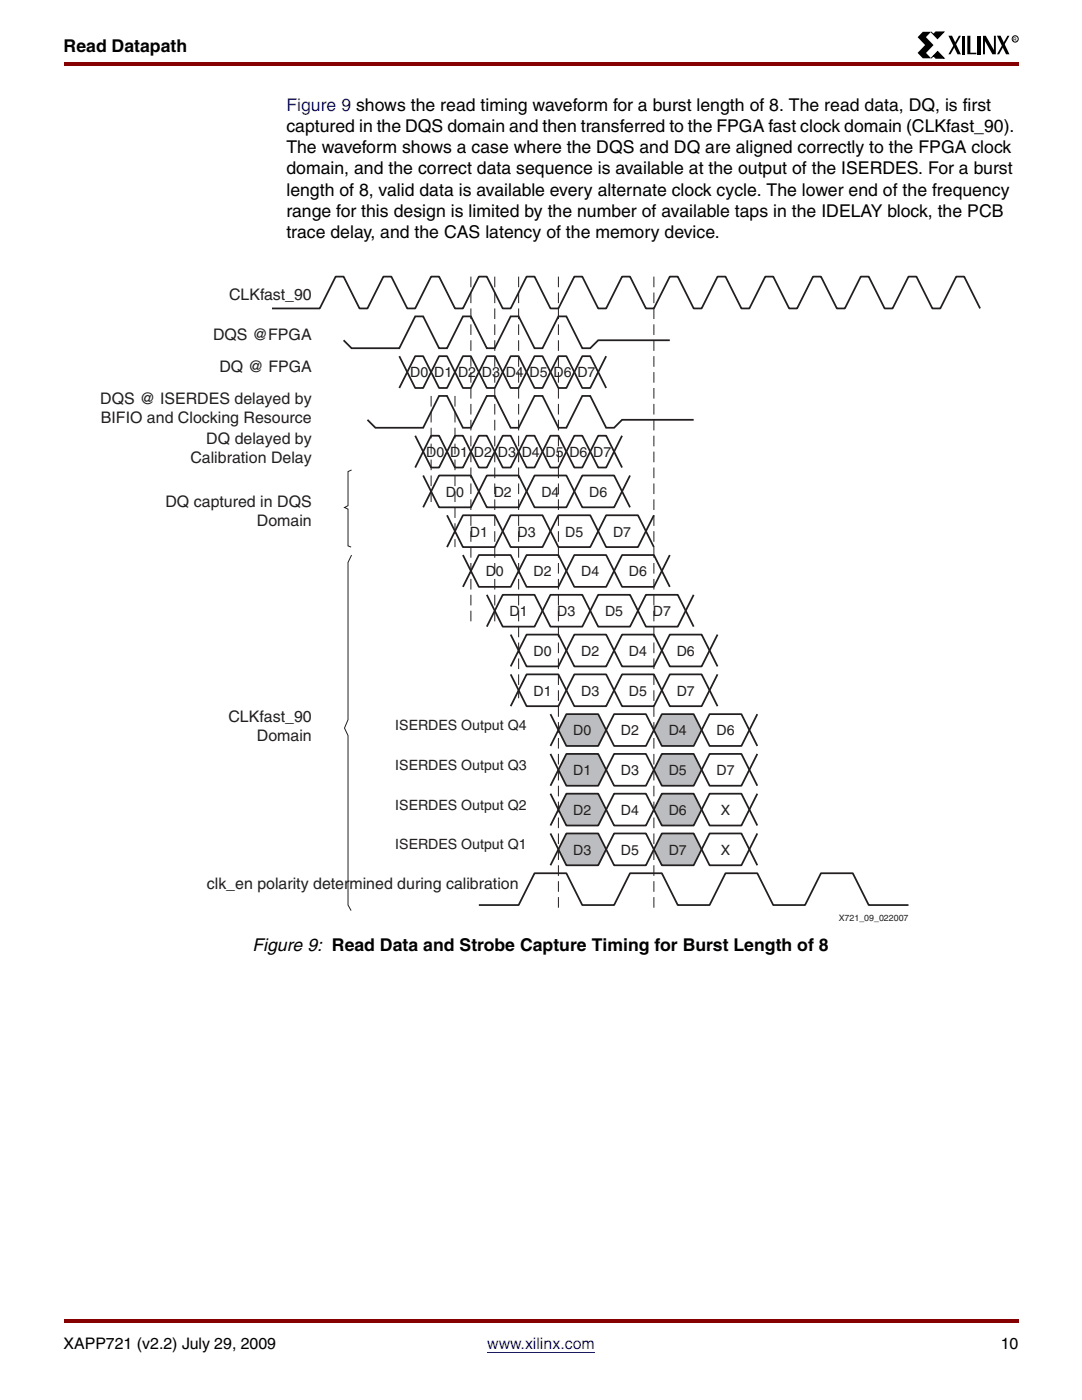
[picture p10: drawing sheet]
<svg xmlns="http://www.w3.org/2000/svg" width="216mm" height="279mm" viewBox="0 0 216 279" stroke-linecap="round" stroke-linejoin="round" font-family="sans-serif">
<defs><g id="words">
<g font-size="3.5">
<text x="12.7" y="10.5">Read Datapath</text>
<text x="57.1" y="26.3">captured in the DQS domain and then transferred to the FPGA fast clock domain (CLKfast_90).</text>
<text x="57.1" y="30.6">The waveform shows a case where the DQS and DQ are aligned correctly to the FPGA clock</text>
<text x="57.1" y="34.8">domain, and the correct data sequence is available at the output of the ISERDES. For a burst</text>
<text x="57.1" y="39">length of 8, valid data is available every alternate clock cycle. The lower end of the frequency</text>
<text x="57.1" y="43.3">range for this design is limited by the number of available taps in the IDELAY block, the PCB</text>
<text x="57.1" y="47.5">trace delay, and the CAS latency of the memory device.</text>
<text x="50.4" y="189.7">Figure 9: Read Data and Strobe Capture Timing for Burst Length of 8</text>
</g>
<text font-size="3.5" fill="#00f" x="57.1" y="22.1">Figure 9 shows the read timing waveform for a burst length of 8. The read data, DQ, is first</text>
<g font-size="3.2" fill="#231f20">
<text x="45.7" y="60">CLKfast_90</text>
<text x="42.5" y="67.9">DQS @FPGA</text>
<text x="43.8" y="74.3">DQ @ FPGA</text>
<text x="20" y="80.6">DQS @ ISERDES delayed by</text>
<text x="20.1" y="84.4">BIFIO and Clocking Resource</text>
<text x="41.2" y="88.5">DQ delayed by</text>
<text x="38" y="92.4">Calibration Delay</text>
<text x="33" y="101.2">DQ captured in DQS</text>
<text x="51.3" y="105.1">Domain</text>
<text x="45.6" y="144.1">CLKfast_90</text>
<text x="51.3" y="147.9">Domain</text>
<text x="41.3" y="177.4">clk_en polarity determined during calibration</text>
</g>
<g font-size="3.2">
<text x="12.7" y="269.2">XAPP721 (v2.2) July 29, 2009</text>
<text x="199.7" y="269.2">10</text>
</g>
<text font-size="3.2" fill="#00f" x="97.2" y="269.2">www.xilinx.com</text>
<g font-size="2.8" fill="#231f20">
<text x="81.9" y="75.3">D0 D1 D2 D3 D4 D5 D6 D7</text>
<text x="85" y="91.2">D0 D1 D2 D3 D4 D5 D6 D7</text>
<text x="89" y="99.1">D0</text>
<text x="98.5" y="99.1">D2</text>
<text x="108" y="99.1">D4</text>
<text x="117.6" y="99.1">D6</text>
<text x="93.7" y="107.1">D1</text>
<text x="103.3" y="107.1">D3</text>
<text x="112.8" y="107.1">D5</text>
<text x="122.3" y="107.1">D7</text>
<text x="96.9" y="115">D0</text>
<text x="106.4" y="115">D2</text>
<text x="116" y="115">D4</text>
<text x="125.5" y="115">D6</text>
<text x="101.7" y="123">D1</text>
<text x="111.2" y="123">D3</text>
<text x="120.7" y="123">D5</text>
<text x="130.3" y="123">D7</text>
<text x="106.4" y="130.9">D0</text>
<text x="116" y="130.9">D2</text>
<text x="125.5" y="130.9">D4</text>
<text x="135" y="130.9">D6</text>
<text x="106.4" y="138.8">D1</text>
<text x="116" y="138.8">D3</text>
<text x="125.5" y="138.8">D5</text>
<text x="135" y="138.8">D7</text>
<text x="78.9" y="145.7">ISERDES Output Q4</text>
<text x="114.4" y="146.8">D0</text>
<text x="123.9" y="146.8">D2</text>
<text x="133.4" y="146.8">D4</text>
<text x="143" y="146.8">D6</text>
<text x="78.9" y="153.6">ISERDES Output Q3</text>
<text x="114.4" y="154.7">D1</text>
<text x="123.9" y="154.7">D3</text>
<text x="133.4" y="154.7">D5</text>
<text x="143" y="154.7">D7</text>
<text x="78.9" y="161.6">ISERDES Output Q2</text>
<text x="114.4" y="162.7">D2</text>
<text x="123.9" y="162.7">D4</text>
<text x="133.4" y="162.7">D6</text>
<text x="143.8" y="162.7">X</text>
<text x="78.9" y="169.5">ISERDES Output Q1</text>
<text x="114.4" y="170.6">D3</text>
<text x="123.9" y="170.6">D5</text>
<text x="133.4" y="170.6">D7</text>
<text x="143.8" y="170.6">X</text>
</g>
<text font-size="1.8" fill="#231f20" x="167.4" y="183.8">X721_09_022007</text>
<text font-size="1" x="202.2" y="8.1">R</text>
</g></defs>
<g fill="#850000">
<path d="M12.7 12.4h190.5v.7h-190.5z"/>
<path d="M12.7 263.2h190.5v.7h-190.5z"/>
</g>
<path d="M12.7 267.1h190.5v9.8h-190.5z" fill="#fff"/>
<path d="M97.2 269.9h21.5" fill="none" stroke="#00f" stroke-width=".2"/>
<path d="M183.1 6.4h20.1v5.2h-20.1z" fill="#fff"/>
<path d="M184.1 6.3h1.7l-1 1.1 1.5 1.6-1.5 1.6 1 1h-1.7l-1-1 1.5-1.6-1.5-1.6zM189.2 7.1h.8l1.7 3.7h-.6zM191.3 7.1h.4l-2 3.7h-.5zM191.9 7.1h.6v3.7h-.6zM193 7.1h.6v3.4h1.2v.3h-1.8zM195.1 7.1h.6v3.7h-.6zM196.1 7.1h.6l1.6 2.9v-2.9h.4v3.7h-.7l-1.5-2.6v2.6h-.4zM198.9 7.1h.8l1.7 3.7h-.7zM201 7.1h.4l-2 3.7h-.5z" fill="#000"/>
<path d="M185.8 6.4l.5 .5 .4-.5h1.6l-1.2 1.3zM187.1 10.3l1.3 1.3h-1.7l-.4-.5-.5 .5z" fill="#000" stroke="#000" stroke-width=".2"/>
<circle cx="202.6" cy="7.8" r=".62" fill="none" stroke="#000" stroke-width=".2"/>
<path d="M20 55h175.7v129.2h-175.7z" fill="#fff"/>
<g fill="#bcbdc0">
<path d="M113 142.5h6.4l1.6 3.2-1.6 3.2h-6.4l-1.6-3.2z"/>
<path d="M113 150.5h6.4l1.6 3.1-1.6 3.2h-6.4l-1.6-3.2z"/>
<path d="M113 158.4h6.4l1.6 3.2-1.6 3.1h-6.4l-1.6-3.1z"/>
<path d="M113 166.3h6.4l1.6 3.2-1.6 3.2h-6.4l-1.6-3.2z"/>
<path d="M132.1 142.5h6.3l1.6 3.2-1.6 3.2h-6.3l-1.6-3.2z"/>
<path d="M132.1 150.5h6.3l1.6 3.1-1.6 3.2h-6.3l-1.6-3.2z"/>
<path d="M132.1 158.4h6.3l1.6 3.2-1.6 3.1h-6.3l-1.6-3.1z"/>
<path d="M132.1 166.3h6.3l1.6 3.2-1.6 3.2h-6.3l-1.6-3.2z"/>
</g>
<g fill="none" stroke="#231f20" stroke-width=".35">
<path d="M54.3 61.6h9.5l3.2-6.4h1.6l3.1 6.4h1.6l3.2-6.4h1.6l3.2 6.4h1.5l3.2-6.4h1.6l3.2 6.4h1.6l3.1-6.4h1.6l3.2 6.4h1.6l3.2-6.4h1.6l3.1 6.4h1.6l3.2-6.4h1.6l3.2 6.4h1.6l3.1-6.4h1.6l3.2 6.4h1.6l3.2-6.4h1.5l3.2 6.4h1.6l3.2-6.4h1.6l3.1 6.4h1.6l3.2-6.4h1.6l3.2 6.4h1.6l3.1-6.4h1.6l3.2 6.4h1.6l3.2-6.4h1.5l3.2 6.4h1.6l3.2-6.4h1.6l3.1 6.4h1.6l3.2-6.4h1.6l3.2 6.4M68.6 67.9l1.5 1.6h9.6l3.1-6.4h1.6l3.2 6.4h1.6l3.2-6.4h1.6l3.1 6.4h1.6l3.2-6.4h1.6l3.2 6.4h1.5l3.2-6.4h1.6l3.2 6.4h1.6l1.6-1.6h14.3M79.7 71.1l3.1 6.3h1.6l3.2-6.3h1.6l3.2 6.3h1.6l3.1-6.3h1.6l3.2 6.3h1.6l3.2-6.3h1.5l3.2 6.3h1.6l3.2-6.3h1.6l3.2 6.3M121 71.1l-3.2 6.3h-1.6l-3.2-6.3h-1.6l-3.2 6.3h-1.5l-3.2-6.3h-1.6l-3.2 6.3h-1.6l-3.1-6.3h-1.6l-3.2 6.3h-1.6l-3.2-6.3h-1.6l-3.1 6.3M73.3 83.8l1.6 1.6h9.5l3.2-6.4h1.6l3.2 6.4h1.6l3.1-6.4h1.6l3.2 6.4h1.6l3.2-6.4h1.5l3.2 6.4h1.6l3.2-6.4h1.6l3.2 6.4h1.5l1.6-1.6h14.3M82.8 87l3.2 6.3h1.6l3.2-6.3h1.6l3.1 6.3h1.6l3.2-6.3h1.6l3.2 6.3h1.6l3.1-6.3h1.6l3.2 6.3h1.6l3.2-6.3h1.5l3.2 6.3M84.4 94.9l3.2 6.3h6.4l3.1-6.3h6.4l3.2 6.3h6.3l3.2-6.3h6.3l3.2 6.3M124.1 87l-3.2 6.3h-1.5l-3.2-6.3h-1.6l-3.2 6.3h-1.6l-3.1-6.3h-1.6l-3.2 6.3h-1.6l-3.2-6.3h-1.6l-3.1 6.3h-1.6l-3.2-6.3h-1.6l-3.2 6.3M125.7 94.9l-3.2 6.3h-6.3l-3.2-6.3h-6.3l-3.2 6.3h-6.4l-3.1-6.3h-6.4l-3.2 6.3M89.2 102.8l3.2 6.4h6.3l3.2-6.4h6.3l3.2 6.4h6.4l3.2-6.4h6.3l3.2 6.4M92.4 110.8l3.1 6.3h6.4l3.2-6.3h6.3l3.2 6.3h6.3l3.2-6.3h6.4l3.2 6.3M97.1 118.7l3.2 6.4h6.4l3.1-6.4h6.4l3.2 6.4h6.3l3.2-6.4h6.3l3.2 6.4"/>
<path d="M130.5 102.8l-3.2 6.4h-6.3l-3.2-6.4h-6.4l-3.2 6.4h-6.3l-3.2-6.4h-6.3l-3.2 6.4M133.7 110.8l-3.2 6.3h-6.4l-3.2-6.3h-6.3l-3.2 6.3h-6.3l-3.2-6.3h-6.4l-3.1 6.3M138.4 118.7l-3.2 6.4h-6.3l-3.2-6.4h-6.3l-3.2 6.4h-6.4l-3.1-6.4h-6.4l-3.2 6.4M101.9 126.6l3.2 6.4h6.3l3.2-6.4h6.3l3.2 6.4h6.4l3.2-6.4h6.3l3.2 6.4M101.9 134.6l3.2 6.3h6.3l3.2-6.3h6.3l3.2 6.3h6.4l3.2-6.3h6.3l3.2 6.3M143.2 126.6l-3.2 6.4h-6.3l-3.2-6.4h-6.4l-3.2 6.4h-6.3l-3.2-6.4h-6.3l-3.2 6.4M143.2 134.6l-3.2 6.3h-6.3l-3.2-6.3h-6.4l-3.2 6.3h-6.3l-3.2-6.3h-6.3l-3.2 6.3M109.8 142.5l3.2 6.4h6.4l3.1-6.4h6.4l3.2 6.4h6.3l3.2-6.4h6.3l3.2 6.4M109.8 150.5l3.2 6.3h6.4l3.1-6.3h6.4l3.2 6.3h6.3l3.2-6.3h6.3l3.2 6.3M109.8 158.4l3.2 6.3h6.4l3.1-6.3h6.4l3.2 6.3h6.3l3.2-6.3h6.3l3.2 6.3M151.1 142.5l-3.2 6.4h-6.3l-3.2-6.4h-6.3l-3.2 6.4h-6.4l-3.1-6.4h-6.4l-3.2 6.4M151.1 150.5l-3.2 6.3h-6.3l-3.2-6.3h-6.3l-3.2 6.3h-6.4l-3.1-6.3h-6.4l-3.2 6.3"/>
<path d="M151.1 158.4l-3.2 6.3h-6.3l-3.2-6.3h-6.3l-3.2 6.3h-6.4l-3.1-6.3h-6.4l-3.2 6.3M109.8 166.3l3.2 6.4h6.4l3.1-6.4h6.4l3.2 6.4h6.3l3.2-6.4h6.3l3.2 6.4M151.1 166.3l-3.2 6.4h-6.3l-3.2-6.4h-6.3l-3.2 6.4h-6.4l-3.1-6.4h-6.4l-3.2 6.4M95.5 180.6h8l3.2-6.3h6.3l3.2 6.3h6.3l3.2-6.3h6.4l3.1 6.3h6.4l3.2-6.3h6.3l3.2 6.3h6.3l3.2-6.3h6.4l3.1 6.3h8"/>
</g>
<path d="M94 55.2v69.9M98.7 55.2v69.9M103.5 55.2v84.1M111.4 55.2v127M130.5 55.2v127M86 79v22.2M90.8 79v30.2" fill="none" stroke="#231f20" stroke-width=".2" stroke-dasharray="2.1 1.1" stroke-linecap="butt"/>
<path d="M70.1 93.8l-.7 .3v6.8l-.7 .4 .7 .3v7.3l.7 .3M70.1 110.8l-.7 1.5v31.3l-.7 1.7 .7 1.5v33.8l.7 1.1" fill="none" stroke="#231f20" stroke-width=".2"/>
<use href="#words"/>
</svg>
